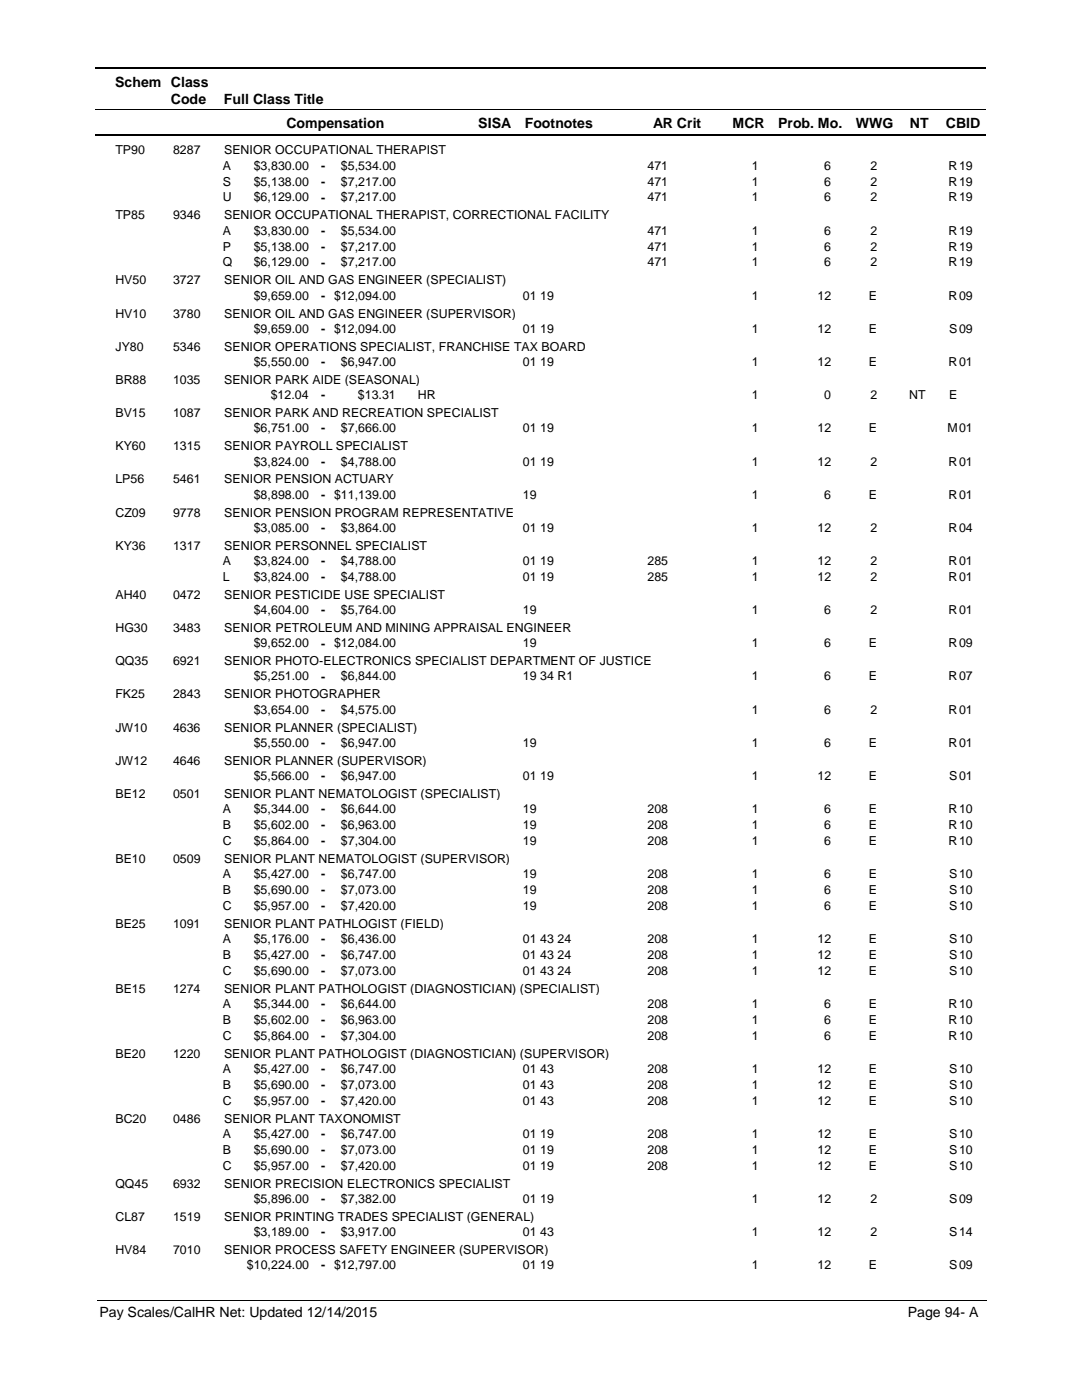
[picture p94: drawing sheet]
<svg xmlns="http://www.w3.org/2000/svg" width="216mm" height="279mm" viewBox="0 0 216 279" stroke-linecap="round" stroke-linejoin="round" font-family="sans-serif">
<defs><g id="words">
<g font-size="2.8">
<text x="23" y="17.3">Schem Class</text>
<text x="34.1" y="20.7">Code</text>
<text x="44.7" y="20.7">Full Class Title</text>
<text x="57.2" y="25.6">Compensation</text>
<text x="95.4" y="25.6">SISA</text>
<text x="104.7" y="25.6">Footnotes</text>
<text x="130.3" y="25.6">AR Crit</text>
<text x="146.2" y="25.6">MCR</text>
<text x="155.3" y="25.6">Prob. Mo.</text>
<text x="170.8" y="25.6">WWG</text>
<text x="181.5" y="25.6">NT</text>
<text x="188.7" y="25.6">CBID</text>
<text x="19.9" y="262.9">Pay Scales/CalHR Net: Updated 12/14/2015</text>
<text x="181.1" y="262.9">Page 94- A</text>
</g>
<g font-size="2.5">
<text x="23" y="30.8">TP90</text>
<text x="34.5" y="30.8">8287</text>
<text x="44.5" y="33.9">A</text>
<text x="44.7" y="30.8">SENIOR OCCUPATIONAL THERAPIST</text>
<text x="50.6" y="33.9">$3,830.00</text>
<text x="64.1" y="33.9">-</text>
<text x="68" y="33.9">$5,534.00</text>
<text x="129.2" y="33.9">471</text>
<text x="150" y="33.9">1</text>
<text x="164.5" y="33.9">6</text>
<text x="173.7" y="33.9">2</text>
<text x="189.3" y="33.9">R</text>
<text x="191.4" y="33.9">19</text>
<text x="44.5" y="37">S</text>
<text x="44.5" y="40.2">U</text>
<text x="50.6" y="37">$5,138.00</text>
<text x="50.6" y="40.2">$6,129.00</text>
<text x="64.1" y="37.1">-</text>
<text x="64.1" y="40.2">-</text>
<text x="68" y="37">$7,217.00</text>
<text x="68" y="40.2">$7,217.00</text>
<text x="129.2" y="37">471</text>
<text x="129.2" y="40.2">471</text>
<text x="150" y="40.2">1</text>
<text x="150" y="37">1</text>
<text x="164.5" y="37">6</text>
<text x="164.5" y="40.2">6</text>
<text x="173.7" y="37">2</text>
<text x="173.7" y="40.2">2</text>
<text x="189.3" y="40.2">R</text>
<text x="189.3" y="37">R</text>
<text x="191.4" y="37">19</text>
<text x="191.4" y="40.2">19</text>
<text x="23" y="43.8">TP85</text>
<text x="34.5" y="43.8">9346</text>
<text x="44.5" y="46.8">A</text>
<text x="44.7" y="43.8">SENIOR OCCUPATIONAL THERAPIST, CORRECTIONAL FACILITY</text>
<text x="50.6" y="46.8">$3,830.00</text>
<text x="64.1" y="46.8">-</text>
<text x="68" y="46.8">$5,534.00</text>
<text x="129.2" y="46.8">471</text>
<text x="150" y="46.8">1</text>
<text x="164.5" y="46.8">6</text>
<text x="173.7" y="46.8">2</text>
<text x="189.3" y="46.8">R</text>
<text x="191.4" y="46.8">19</text>
<text x="44.5" y="50">P</text>
<text x="44.5" y="53.1">Q</text>
<text x="50.6" y="50">$5,138.00</text>
<text x="50.6" y="53.1">$6,129.00</text>
<text x="64.1" y="50">-</text>
<text x="64.1" y="53.2">-</text>
<text x="68" y="50">$7,217.00</text>
<text x="68" y="53.1">$7,217.00</text>
<text x="129.2" y="50">471</text>
<text x="129.2" y="53.1">471</text>
<text x="150" y="53.1">1</text>
<text x="150" y="50">1</text>
<text x="164.5" y="50">6</text>
<text x="164.5" y="53.1">6</text>
<text x="173.7" y="50">2</text>
<text x="173.7" y="53.1">2</text>
<text x="189.3" y="53.1">R</text>
<text x="189.3" y="50">R</text>
<text x="191.4" y="50">19</text>
<text x="191.4" y="53.1">19</text>
<text x="23" y="56.7">HV50</text>
<text x="34.5" y="56.7">3727</text>
<text x="44.7" y="56.7">SENIOR OIL AND GAS ENGINEER (SPECIALIST)</text>
<text x="50.6" y="59.8">$9,659.00</text>
<text x="64.1" y="59.8">- $12,094.00</text>
<text x="104.3" y="59.8">01 19</text>
<text x="150" y="59.8">1</text>
<text x="163.1" y="59.8">12</text>
<text x="173.4" y="59.8">E</text>
<text x="189.3" y="59.8">R</text>
<text x="191.4" y="59.8">09</text>
<text x="23" y="63.4">HV10</text>
<text x="34.5" y="63.4">3780</text>
<text x="44.7" y="63.4">SENIOR OIL AND GAS ENGINEER (SUPERVISOR)</text>
<text x="23" y="70">JY80</text>
<text x="34.5" y="70">5346</text>
<text x="44.7" y="70">SENIOR OPERATIONS SPECIALIST, FRANCHISE TAX BOARD</text>
<text x="50.6" y="66.4">$9,659.00</text>
<text x="64.1" y="66.4">- $12,094.00</text>
<text x="104.3" y="66.4">01 19</text>
<text x="150" y="66.4">1</text>
<text x="163.1" y="66.4">12</text>
<text x="173.4" y="66.4">E</text>
<text x="189.4" y="66.4">S</text>
<text x="191.4" y="66.4">09</text>
<text x="23" y="76.6">BR88</text>
<text x="34.5" y="76.6">1035</text>
<text x="44.7" y="76.6">SENIOR PARK AIDE (SEASONAL)</text>
<text x="50.6" y="73">$5,550.00</text>
<text x="64.1" y="73">-</text>
<text x="68" y="73">$6,947.00</text>
<text x="104.3" y="73">01 19</text>
<text x="150" y="73">1</text>
<text x="163.1" y="73">12</text>
<text x="173.4" y="73">E</text>
<text x="189.3" y="73">R</text>
<text x="191.4" y="73">01</text>
<text x="23" y="83.2">BV15</text>
<text x="34.5" y="83.2">1087</text>
<text x="44.7" y="83.2">SENIOR PARK AND RECREATION SPECIALIST</text>
<text x="54" y="79.7">$12.04</text>
<text x="64.1" y="79.7">-</text>
<text x="71.4" y="79.7">$13.31</text>
<text x="83.4" y="79.7">HR</text>
<text x="150" y="79.7">1</text>
<text x="164.5" y="79.7">0</text>
<text x="173.7" y="79.7">2</text>
<text x="181.4" y="79.7">NT</text>
<text x="189.4" y="79.7">E</text>
<text x="23" y="89.9">KY60</text>
<text x="34.5" y="89.9">1315</text>
<text x="44.7" y="89.9">SENIOR PAYROLL SPECIALIST</text>
<text x="50.6" y="86.3">$6,751.00</text>
<text x="64.1" y="86.3">-</text>
<text x="68" y="86.3">$7,666.00</text>
<text x="104.3" y="86.3">01 19</text>
<text x="150" y="86.3">1</text>
<text x="163.1" y="86.3">12</text>
<text x="173.4" y="86.3">E</text>
<text x="189.1" y="86.3">M</text>
<text x="191.4" y="86.3">01</text>
<text x="50.6" y="92.9">$3,824.00</text>
<text x="64.1" y="92.9">-</text>
<text x="68" y="92.9">$4,788.00</text>
<text x="104.3" y="92.9">01 19</text>
<text x="150" y="92.9">1</text>
<text x="163.1" y="92.9">12</text>
<text x="173.7" y="92.9">2</text>
<text x="189.3" y="92.9">R</text>
<text x="191.4" y="92.9">01</text>
<text x="23" y="96.5">LP56</text>
<text x="34.5" y="96.5">5461</text>
<text x="44.7" y="96.5">SENIOR PENSION ACTUARY</text>
<text x="50.6" y="99.5">$8,898.00</text>
<text x="64.1" y="99.6">- $11,139.00</text>
<text x="104.3" y="99.5">19</text>
<text x="150" y="99.5">1</text>
<text x="164.5" y="99.5">6</text>
<text x="173.4" y="99.5">E</text>
<text x="189.3" y="99.5">R</text>
<text x="191.4" y="99.5">01</text>
<text x="23" y="103.1">CZ09</text>
<text x="34.5" y="103.1">9778</text>
<text x="44.7" y="103.1">SENIOR PENSION PROGRAM REPRESENTATIVE</text>
<text x="50.6" y="106.2">$3,085.00</text>
<text x="64.1" y="106.2">-</text>
<text x="68" y="106.2">$3,864.00</text>
<text x="104.3" y="106.2">01 19</text>
<text x="150" y="106.2">1</text>
<text x="163.1" y="106.2">12</text>
<text x="173.7" y="106.2">2</text>
<text x="189.3" y="106.2">R</text>
<text x="191.4" y="106.2">04</text>
<text x="23" y="109.7">KY36</text>
<text x="34.5" y="109.7">1317</text>
<text x="44.5" y="112.8">A</text>
<text x="44.7" y="109.7">SENIOR PERSONNEL SPECIALIST</text>
<text x="50.6" y="112.8">$3,824.00</text>
<text x="64.1" y="112.8">-</text>
<text x="68" y="112.8">$4,788.00</text>
<text x="104.3" y="112.8">01 19</text>
<text x="129.2" y="112.8">285</text>
<text x="150" y="112.8">1</text>
<text x="163.1" y="112.8">12</text>
<text x="173.7" y="112.8">2</text>
<text x="189.3" y="112.8">R</text>
<text x="191.4" y="112.8">01</text>
<text x="23" y="119.5">AH40</text>
<text x="34.5" y="119.5">0472</text>
<text x="44.5" y="115.9">L</text>
<text x="44.7" y="119.5">SENIOR PESTICIDE USE SPECIALIST</text>
<text x="50.6" y="115.9">$3,824.00</text>
<text x="64.1" y="116">-</text>
<text x="68" y="115.9">$4,788.00</text>
<text x="104.3" y="115.9">01 19</text>
<text x="129.2" y="115.9">285</text>
<text x="150" y="115.9">1</text>
<text x="163.1" y="115.9">12</text>
<text x="173.7" y="115.9">2</text>
<text x="189.3" y="115.9">R</text>
<text x="191.4" y="115.9">01</text>
<text x="50.6" y="122.6">$4,604.00</text>
<text x="64.1" y="122.6">-</text>
<text x="68" y="122.6">$5,764.00</text>
<text x="104.3" y="122.6">19</text>
<text x="150" y="122.6">1</text>
<text x="164.5" y="122.6">6</text>
<text x="173.7" y="122.6">2</text>
<text x="189.3" y="122.6">R</text>
<text x="191.4" y="122.6">01</text>
<text x="23" y="126.2">HG30</text>
<text x="34.5" y="126.2">3483</text>
<text x="44.7" y="126.2">SENIOR PETROLEUM AND MINING APPRAISAL ENGINEER</text>
<text x="50.6" y="129.2">$9,652.00</text>
<text x="64.1" y="129.2">- $12,084.00</text>
<text x="104.3" y="129.2">19</text>
<text x="150" y="129.2">1</text>
<text x="164.5" y="129.2">6</text>
<text x="173.4" y="129.2">E</text>
<text x="189.3" y="129.2">R</text>
<text x="191.4" y="129.2">09</text>
<text x="23" y="132.8">QQ35</text>
<text x="34.5" y="132.8">6921</text>
<text x="44.7" y="132.8">SENIOR PHOTO-ELECTRONICS SPECIALIST DEPARTMENT OF JUSTICE</text>
<text x="50.6" y="135.8">$5,251.00</text>
<text x="64.1" y="135.8">-</text>
<text x="68" y="135.8">$6,844.00</text>
<text x="104.3" y="135.8">19 34 R1</text>
<text x="150" y="135.8">1</text>
<text x="164.5" y="135.8">6</text>
<text x="173.4" y="135.8">E</text>
<text x="189.3" y="135.8">R</text>
<text x="191.4" y="135.8">07</text>
<text x="23" y="139.4">FK25</text>
<text x="34.5" y="139.4">2843</text>
<text x="44.7" y="139.4">SENIOR PHOTOGRAPHER</text>
<text x="50.6" y="142.4">$3,654.00</text>
<text x="64.1" y="142.5">-</text>
<text x="68" y="142.4">$4,575.00</text>
<text x="150" y="142.4">1</text>
<text x="164.5" y="142.4">6</text>
<text x="173.7" y="142.4">2</text>
<text x="189.3" y="142.4">R</text>
<text x="191.4" y="142.4">01</text>
<text x="23" y="146">JW10</text>
<text x="34.5" y="146">4636</text>
<text x="44.7" y="146">SENIOR PLANNER (SPECIALIST)</text>
<text x="50.6" y="149.1">$5,550.00</text>
<text x="64.1" y="149.1">-</text>
<text x="68" y="149.1">$6,947.00</text>
<text x="104.3" y="149.1">19</text>
<text x="150" y="149.1">1</text>
<text x="164.5" y="149.1">6</text>
<text x="173.4" y="149.1">E</text>
<text x="189.3" y="149.1">R</text>
<text x="191.4" y="149.1">01</text>
<text x="23" y="152.6">JW12</text>
<text x="34.5" y="152.6">4646</text>
<text x="44.7" y="152.6">SENIOR PLANNER (SUPERVISOR)</text>
<text x="50.6" y="155.7">$5,566.00</text>
<text x="64.1" y="155.7">-</text>
<text x="68" y="155.7">$6,947.00</text>
<text x="104.3" y="155.7">01 19</text>
<text x="150" y="155.7">1</text>
<text x="163.1" y="155.7">12</text>
<text x="173.4" y="155.7">E</text>
<text x="189.4" y="155.7">S</text>
<text x="191.4" y="155.7">01</text>
<text x="23" y="159.2">BE12</text>
<text x="34.5" y="159.2">0501</text>
<text x="44.7" y="159.2">SENIOR PLANT NEMATOLOGIST (SPECIALIST)</text>
<text x="44.5" y="165.5">B</text>
<text x="44.5" y="162.3">A</text>
<text x="50.6" y="162.3">$5,344.00</text>
<text x="50.6" y="165.5">$5,602.00</text>
<text x="64.1" y="162.3">-</text>
<text x="64.1" y="165.5">-</text>
<text x="68" y="165.5">$6,963.00</text>
<text x="68" y="162.3">$6,644.00</text>
<text x="104.3" y="165.5">19</text>
<text x="104.3" y="162.3">19</text>
<text x="129.2" y="165.5">208</text>
<text x="129.2" y="162.3">208</text>
<text x="150" y="162.3">1</text>
<text x="150" y="165.5">1</text>
<text x="164.5" y="162.3">6</text>
<text x="164.5" y="165.5">6</text>
<text x="173.4" y="165.5">E</text>
<text x="173.4" y="162.3">E</text>
<text x="189.3" y="162.3">R</text>
<text x="189.3" y="165.5">R</text>
<text x="191.4" y="162.3">10</text>
<text x="191.4" y="165.5">10</text>
<text x="23" y="172.2">BE10</text>
<text x="34.5" y="172.2">0509</text>
<text x="44.5" y="168.7">C</text>
<text x="44.7" y="172.2">SENIOR PLANT NEMATOLOGIST (SUPERVISOR)</text>
<text x="50.6" y="168.7">$5,864.00</text>
<text x="64.1" y="168.7">-</text>
<text x="68" y="168.7">$7,304.00</text>
<text x="104.3" y="168.7">19</text>
<text x="129.2" y="168.7">208</text>
<text x="150" y="168.7">1</text>
<text x="164.5" y="168.7">6</text>
<text x="173.4" y="168.7">E</text>
<text x="189.3" y="168.7">R</text>
<text x="191.4" y="168.7">10</text>
<text x="44.5" y="178.4">B</text>
<text x="44.5" y="175.3">A</text>
<text x="50.6" y="175.3">$5,427.00</text>
<text x="50.6" y="178.4">$5,690.00</text>
<text x="64.1" y="175.3">-</text>
<text x="64.1" y="178.5">-</text>
<text x="68" y="178.4">$7,073.00</text>
<text x="68" y="175.3">$6,747.00</text>
<text x="104.3" y="178.4">19</text>
<text x="104.3" y="175.3">19</text>
<text x="129.2" y="178.4">208</text>
<text x="129.2" y="175.3">208</text>
<text x="150" y="175.3">1</text>
<text x="150" y="178.4">1</text>
<text x="164.5" y="175.3">6</text>
<text x="164.5" y="178.4">6</text>
<text x="173.4" y="178.4">E</text>
<text x="173.4" y="175.3">E</text>
<text x="189.4" y="175.3">S</text>
<text x="189.4" y="178.4">S</text>
<text x="191.4" y="175.3">10</text>
<text x="191.4" y="178.4">10</text>
<text x="23" y="185.2">BE25</text>
<text x="34.5" y="185.2">1091</text>
<text x="44.5" y="181.6">C</text>
<text x="44.7" y="185.2">SENIOR PLANT PATHLOGIST (FIELD)</text>
<text x="50.6" y="181.6">$5,957.00</text>
<text x="64.1" y="181.6">-</text>
<text x="68" y="181.6">$7,420.00</text>
<text x="104.3" y="181.6">19</text>
<text x="129.2" y="181.6">208</text>
<text x="150" y="181.6">1</text>
<text x="164.5" y="181.6">6</text>
<text x="173.4" y="181.6">E</text>
<text x="189.4" y="181.6">S</text>
<text x="191.4" y="181.6">10</text>
<text x="44.5" y="191.4">B</text>
<text x="44.5" y="188.2">A</text>
<text x="50.6" y="188.2">$5,176.00</text>
<text x="50.6" y="191.4">$5,427.00</text>
<text x="64.1" y="188.3">-</text>
<text x="64.1" y="191.4">-</text>
<text x="68" y="188.2">$6,436.00</text>
<text x="68" y="191.4">$6,747.00</text>
<text x="104.3" y="188.2">01 43 24</text>
<text x="104.3" y="191.4">01 43 24</text>
<text x="129.2" y="188.2">208</text>
<text x="129.2" y="191.4">208</text>
<text x="150" y="188.2">1</text>
<text x="150" y="191.4">1</text>
<text x="163.1" y="188.2">12</text>
<text x="163.1" y="191.4">12</text>
<text x="173.4" y="188.2">E</text>
<text x="173.4" y="191.4">E</text>
<text x="189.4" y="188.2">S</text>
<text x="189.4" y="191.4">S</text>
<text x="191.4" y="188.2">10</text>
<text x="191.4" y="191.4">10</text>
<text x="44.5" y="194.6">C</text>
<text x="50.6" y="194.6">$5,690.00</text>
<text x="64.1" y="194.6">-</text>
<text x="68" y="194.6">$7,073.00</text>
<text x="104.3" y="194.6">01 43 24</text>
<text x="129.2" y="194.6">208</text>
<text x="150" y="194.6">1</text>
<text x="163.1" y="194.6">12</text>
<text x="173.4" y="194.6">E</text>
<text x="189.4" y="194.6">S</text>
<text x="191.4" y="194.6">10</text>
<text x="23" y="198.1">BE15</text>
<text x="34.5" y="198.1">1274</text>
<text x="44.5" y="201.2">A</text>
<text x="44.7" y="198.1">SENIOR PLANT PATHOLOGIST (DIAGNOSTICIAN) (SPECIALIST)</text>
<text x="50.6" y="201.2">$5,344.00</text>
<text x="64.1" y="201.2">-</text>
<text x="68" y="201.2">$6,644.00</text>
<text x="129.2" y="201.2">208</text>
<text x="150" y="201.2">1</text>
<text x="164.5" y="201.2">6</text>
<text x="173.4" y="201.2">E</text>
<text x="189.3" y="201.2">R</text>
<text x="191.4" y="201.2">10</text>
<text x="44.5" y="204.4">B</text>
<text x="44.5" y="207.5">C</text>
<text x="50.6" y="204.4">$5,602.00</text>
<text x="50.6" y="207.5">$5,864.00</text>
<text x="64.1" y="204.4">-</text>
<text x="64.1" y="207.6">-</text>
<text x="68" y="207.5">$7,304.00</text>
<text x="68" y="204.4">$6,963.00</text>
<text x="129.2" y="207.5">208</text>
<text x="129.2" y="204.4">208</text>
<text x="150" y="204.4">1</text>
<text x="150" y="207.5">1</text>
<text x="164.5" y="204.4">6</text>
<text x="164.5" y="207.5">6</text>
<text x="173.4" y="207.5">E</text>
<text x="173.4" y="204.4">E</text>
<text x="189.3" y="204.4">R</text>
<text x="189.3" y="207.5">R</text>
<text x="191.4" y="204.4">10</text>
<text x="191.4" y="207.5">10</text>
<text x="23" y="211.1">BE20</text>
<text x="34.5" y="211.1">1220</text>
<text x="44.5" y="214.2">A</text>
<text x="44.7" y="211.1">SENIOR PLANT PATHOLOGIST (DIAGNOSTICIAN) (SUPERVISOR)</text>
<text x="50.6" y="214.2">$5,427.00</text>
<text x="64.1" y="214.2">-</text>
<text x="68" y="214.2">$6,747.00</text>
<text x="104.3" y="214.2">01 43</text>
<text x="129.2" y="214.2">208</text>
<text x="150" y="214.2">1</text>
<text x="163.1" y="214.2">12</text>
<text x="173.4" y="214.2">E</text>
<text x="189.4" y="214.2">S</text>
<text x="191.4" y="214.2">10</text>
<text x="44.5" y="217.3">B</text>
<text x="44.5" y="220.5">C</text>
<text x="50.6" y="217.3">$5,690.00</text>
<text x="50.6" y="220.5">$5,957.00</text>
<text x="64.1" y="217.4">-</text>
<text x="64.1" y="220.5">-</text>
<text x="68" y="217.3">$7,073.00</text>
<text x="68" y="220.5">$7,420.00</text>
<text x="104.3" y="217.3">01 43</text>
<text x="104.3" y="220.5">01 43</text>
<text x="129.2" y="217.3">208</text>
<text x="129.2" y="220.5">208</text>
<text x="150" y="217.3">1</text>
<text x="150" y="220.5">1</text>
<text x="163.1" y="217.3">12</text>
<text x="163.1" y="220.5">12</text>
<text x="173.4" y="217.3">E</text>
<text x="173.4" y="220.5">E</text>
<text x="189.4" y="217.3">S</text>
<text x="189.4" y="220.5">S</text>
<text x="191.4" y="217.3">10</text>
<text x="191.4" y="220.5">10</text>
<text x="23" y="224.1">BC20</text>
<text x="34.5" y="224.1">0486</text>
<text x="44.5" y="227.1">A</text>
<text x="44.7" y="224.1">SENIOR PLANT TAXONOMIST</text>
<text x="50.6" y="227.1">$5,427.00</text>
<text x="64.1" y="227.1">-</text>
<text x="68" y="227.1">$6,747.00</text>
<text x="104.3" y="227.1">01 19</text>
<text x="129.2" y="227.1">208</text>
<text x="150" y="227.1">1</text>
<text x="163.1" y="227.1">12</text>
<text x="173.4" y="227.1">E</text>
<text x="189.4" y="227.1">S</text>
<text x="191.4" y="227.1">10</text>
<text x="44.5" y="230.3">B</text>
<text x="44.5" y="233.4">C</text>
<text x="50.6" y="230.3">$5,690.00</text>
<text x="50.6" y="233.4">$5,957.00</text>
<text x="64.1" y="230.3">-</text>
<text x="64.1" y="233.5">-</text>
<text x="68" y="230.3">$7,073.00</text>
<text x="68" y="233.4">$7,420.00</text>
<text x="104.3" y="230.3">01 19</text>
<text x="104.3" y="233.4">01 19</text>
<text x="129.2" y="230.3">208</text>
<text x="129.2" y="233.4">208</text>
<text x="150" y="230.3">1</text>
<text x="150" y="233.4">1</text>
<text x="163.1" y="230.3">12</text>
<text x="163.1" y="233.4">12</text>
<text x="173.4" y="230.3">E</text>
<text x="173.4" y="233.4">E</text>
<text x="189.4" y="230.3">S</text>
<text x="189.4" y="233.4">S</text>
<text x="191.4" y="230.3">10</text>
<text x="191.4" y="233.4">10</text>
<text x="23" y="237">QQ45</text>
<text x="34.5" y="237">6932</text>
<text x="44.7" y="237">SENIOR PRECISION ELECTRONICS SPECIALIST</text>
<text x="23" y="243.7">CL87</text>
<text x="34.5" y="243.7">1519</text>
<text x="44.7" y="243.7">SENIOR PRINTING TRADES SPECIALIST (GENERAL)</text>
<text x="50.6" y="240.1">$5,896.00</text>
<text x="64.1" y="240.1">-</text>
<text x="68" y="240.1">$7,382.00</text>
<text x="104.3" y="240.1">01 19</text>
<text x="150" y="240.1">1</text>
<text x="163.1" y="240.1">12</text>
<text x="173.7" y="240.1">2</text>
<text x="189.4" y="240.1">S</text>
<text x="191.4" y="240.1">09</text>
<text x="23" y="250.3">HV84</text>
<text x="34.5" y="250.3">7010</text>
<text x="44.7" y="250.3">SENIOR PROCESS SAFETY ENGINEER (SUPERVISOR)</text>
<text x="50.6" y="246.7">$3,189.00</text>
<text x="64.1" y="246.7">-</text>
<text x="68" y="246.7">$3,917.00</text>
<text x="104.3" y="246.7">01 43</text>
<text x="150" y="246.7">1</text>
<text x="163.1" y="246.7">12</text>
<text x="173.7" y="246.7">2</text>
<text x="189.4" y="246.7">S</text>
<text x="191.4" y="246.7">14</text>
<text x="49.3" y="253.3">$10,224.00</text>
<text x="64.1" y="253.3">- $12,797.00</text>
<text x="104.3" y="253.3">01 19</text>
<text x="150" y="253.3">1</text>
<text x="163.1" y="253.3">12</text>
<text x="173.4" y="253.3">E</text>
<text x="189.4" y="253.3">S</text>
<text x="191.4" y="253.3">09</text>
</g>
</g></defs>
<path d="M19 13.5h177.8M19 27h177.8" fill="none" stroke="#000" stroke-width=".36"/>
<path d="M19 21.8h177.8" fill="none" stroke="#000" stroke-width=".2"/>
<g fill="#fff">
<path d="M46.9 31.2h16.3v3h-16.3z"/>
<path d="M191 31.2h4.2v3h-4.2z"/>
<path d="M46.9 34.4h16.3v3h-16.3z"/>
<path d="M191 34.4h4.2v3h-4.2z"/>
<path d="M46.9 37.6h16.3v3h-16.3z"/>
<path d="M191 37.6h4.2v3h-4.2z"/>
<path d="M46.9 44.2h16.3v3h-16.3z"/>
<path d="M191 44.2h4.2v3h-4.2z"/>
<path d="M46.9 47.4h16.3v2.9h-16.3z"/>
<path d="M191 47.4h4.2v2.9h-4.2z"/>
<path d="M46.9 50.5h16.3v3h-16.3z"/>
<path d="M191 50.5h4.2v3h-4.2z"/>
<path d="M46.9 57.2h16.3v2.9h-16.3z"/>
<path d="M191 57.2h4.2v2.9h-4.2z"/>
<path d="M46.9 63.8h16.3v3h-16.3z"/>
<path d="M191 63.8h4.2v3h-4.2z"/>
<path d="M46.9 70.4h16.3v3h-16.3z"/>
<path d="M191 70.4h4.2v3h-4.2z"/>
<path d="M46.9 77h16.3v3h-16.3z"/>
<path d="M191 77h4.2v3h-4.2z"/>
<path d="M46.9 83.7h16.3v2.9h-16.3z"/>
<path d="M191 83.7h4.2v2.9h-4.2z"/>
<path d="M46.9 90.3h16.3v2.9h-16.3z"/>
<path d="M191 90.3h4.2v2.9h-4.2z"/>
<path d="M46.9 96.9h16.3v3h-16.3z"/>
<path d="M191 96.9h4.2v3h-4.2z"/>
<path d="M46.9 103.5h16.3v3h-16.3z"/>
<path d="M191 103.5h4.2v3h-4.2z"/>
<path d="M46.9 110.1h16.3v3h-16.3z"/>
<path d="M191 110.1h4.2v3h-4.2z"/>
<path d="M46.9 113.3h16.3v3h-16.3z"/>
<path d="M191 113.3h4.2v3h-4.2z"/>
<path d="M46.9 120h16.3v2.9h-16.3z"/>
<path d="M191 120h4.2v2.9h-4.2z"/>
<path d="M46.9 126.6h16.3v2.9h-16.3z"/>
<path d="M191 126.6h4.2v2.9h-4.2z"/>
<path d="M46.9 133.2h16.3v2.9h-16.3z"/>
<path d="M191 133.2h4.2v2.9h-4.2z"/>
<path d="M46.9 139.8h16.3v3h-16.3z"/>
<path d="M191 139.8h4.2v3h-4.2z"/>
<path d="M46.9 146.4h16.3v3h-16.3z"/>
<path d="M191 146.4h4.2v3h-4.2z"/>
<path d="M46.9 153h16.3v3h-16.3z"/>
<path d="M191 153h4.2v3h-4.2z"/>
<path d="M46.9 159.7h16.3v3h-16.3z"/>
<path d="M191 159.7h4.2v3h-4.2z"/>
<path d="M46.9 162.9h16.3v2.9h-16.3z"/>
<path d="M191 162.9h4.2v2.9h-4.2z"/>
<path d="M46.9 166h16.3v3h-16.3z"/>
<path d="M191 166h4.2v3h-4.2z"/>
<path d="M46.9 172.6h16.3v3h-16.3z"/>
<path d="M191 172.6h4.2v3h-4.2z"/>
<path d="M46.9 175.8h16.3v3h-16.3z"/>
<path d="M191 175.8h4.2v3h-4.2z"/>
<path d="M46.9 179h16.3v2.9h-16.3z"/>
<path d="M191 179h4.2v2.9h-4.2z"/>
<path d="M46.9 185.6h16.3v3h-16.3z"/>
<path d="M191 185.6h4.2v3h-4.2z"/>
<path d="M46.9 188.8h16.3v2.9h-16.3z"/>
<path d="M191 188.8h4.2v2.9h-4.2z"/>
<path d="M46.9 191.9h16.3v3h-16.3z"/>
<path d="M191 191.9h4.2v3h-4.2z"/>
<path d="M46.9 198.6h16.3v2.9h-16.3z"/>
<path d="M191 198.6h4.2v2.9h-4.2z"/>
<path d="M46.9 201.7h16.3v3h-16.3z"/>
<path d="M191 201.7h4.2v3h-4.2z"/>
<path d="M46.9 204.9h16.3v3h-16.3z"/>
<path d="M191 204.9h4.2v3h-4.2z"/>
<path d="M46.9 211.5h16.3v3h-16.3z"/>
<path d="M191 211.5h4.2v3h-4.2z"/>
<path d="M46.9 214.7h16.3v3h-16.3z"/>
<path d="M191 214.7h4.2v3h-4.2z"/>
<path d="M46.9 217.9h16.3v3h-16.3z"/>
<path d="M191 217.9h4.2v3h-4.2z"/>
<path d="M46.9 224.5h16.3v3h-16.3z"/>
<path d="M191 224.5h4.2v3h-4.2z"/>
<path d="M46.9 227.6h16.3v3h-16.3z"/>
<path d="M191 227.6h4.2v3h-4.2z"/>
<path d="M46.9 230.8h16.3v3h-16.3z"/>
<path d="M191 230.8h4.2v3h-4.2z"/>
<path d="M46.9 237.5h16.3v2.9h-16.3z"/>
<path d="M191 237.5h4.2v2.9h-4.2z"/>
<path d="M46.9 244.1h16.3v3h-16.3z"/>
<path d="M191 244.1h4.2v3h-4.2z"/>
<path d="M46.9 250.7h16.3v3h-16.3z"/>
<path d="M191 250.7h4.2v3h-4.2z"/>
</g>
<path d="M19.4 259.6h177.4" fill="none" stroke="#000" stroke-width=".2"/>
<use href="#words"/>
</svg>
